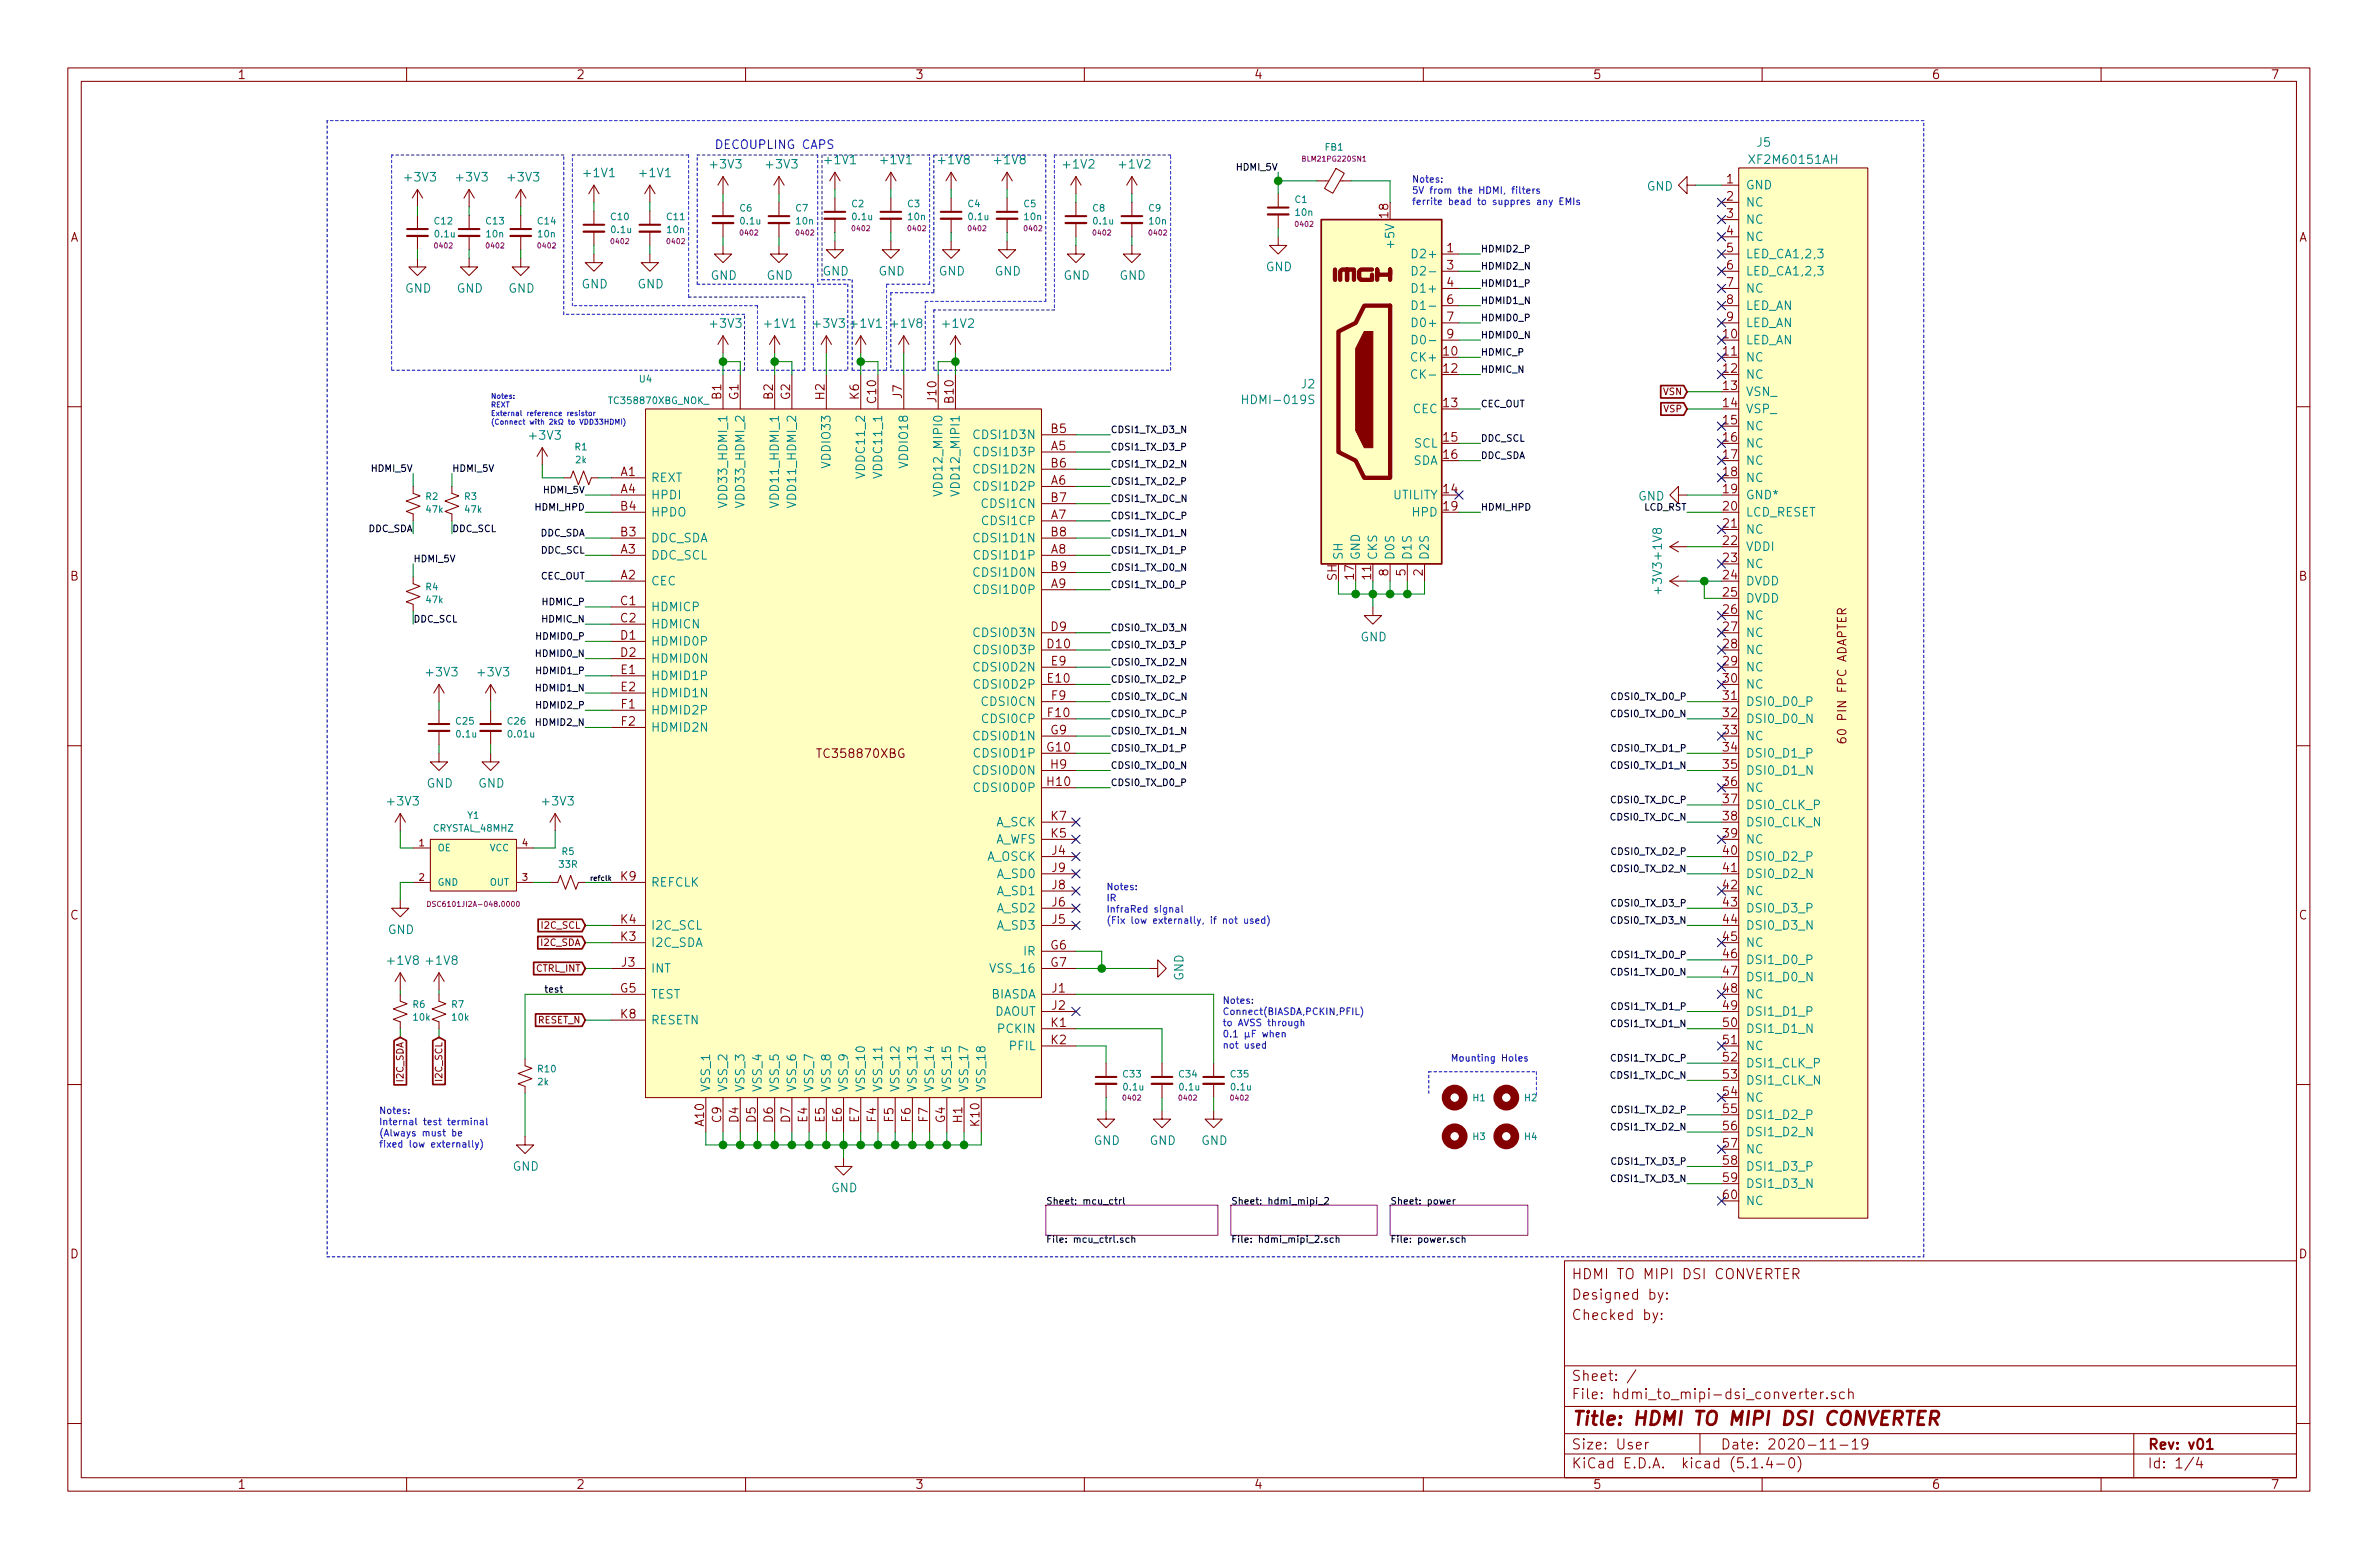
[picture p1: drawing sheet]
<svg xmlns="http://www.w3.org/2000/svg" width="351mm" height="230mm" viewBox="0 0 351 230" stroke-linecap="round" stroke-linejoin="round" font-family="sans-serif">
<defs><g id="words">
<text font-size="2.8" fill="#840000" x="231.8" y="210.3">Title: HDMI TO MIPI DSI CONVERTER</text>
<g font-size="2.1" fill="#840000">
<text x="231.8" y="191.8">Designed by:</text>
<text x="231.8" y="188.7">HDMI TO MIPI DSI CONVERTER</text>
<text x="231.8" y="194.8">Checked by:</text>
<text x="231.8" y="203.7">Sheet: /</text>
<text x="231.8" y="206.4">File: hdmi_to_mipi-dsi_converter.sch</text>
<text x="231.8" y="213.9">Size: User</text>
<text x="253.8" y="213.9">Date: 2020-11-19</text>
<text x="316.8" y="213.9">Rev: v01</text>
<text x="231.8" y="216.7">KiCad E.D.A. kicad (5.1.4-0)</text>
<text x="316.8" y="216.7">Id: 1/4</text>
</g>
<g font-size="1.8" fill="#840000">
<text x="35" y="11.6">1</text>
<text x="85" y="11.6">2</text>
<text x="135" y="11.6">3</text>
<text x="185" y="11.6">4</text>
<text x="235" y="11.6">5</text>
<text x="285" y="11.6">6</text>
<text x="335" y="11.6">7</text>
<text x="254.8" y="27.1">1</text>
<text x="254.8" y="29.6">2</text>
<text x="10.4" y="35.7">A</text>
<text x="204.9" y="32.1" transform="rotate(-90 204.9 32.1)">18</text>
<text x="254.8" y="32.1">3</text>
<text x="254.8" y="34.7">4</text>
<text x="339.2" y="35.7">A</text>
<text x="213.5" y="37.2">1</text>
<text x="213.5" y="39.8">3</text>
<text x="254.8" y="37.2">5</text>
<text x="254.8" y="39.8">6</text>
<text x="213.5" y="42.3">4</text>
<text x="213.5" y="44.8">6</text>
<text x="213.5" y="47.4">7</text>
<text x="254.8" y="42.3">7</text>
<text x="254.8" y="44.8">8</text>
<text x="254.8" y="47.4">9</text>
<text x="213" y="52.5">10</text>
<text x="213.5" y="49.9">9</text>
<text x="254.3" y="49.9">10</text>
<text x="254.3" y="52.5">11</text>
<text x="106.4" y="58.9" transform="rotate(-90 106.4 58.9)">B1</text>
<text x="109" y="59" transform="rotate(-90 109 59)">G1</text>
<text x="114" y="58.9" transform="rotate(-90 114 58.9)">B2</text>
<text x="116.6" y="59" transform="rotate(-90 116.6 59)">G2</text>
<text x="121.7" y="58.9" transform="rotate(-90 121.7 58.9)">H2</text>
<text x="126.7" y="58.9" transform="rotate(-90 126.7 58.9)">K6</text>
<text x="129.3" y="59.4" transform="rotate(-90 129.3 59.4)">C10</text>
<text x="133.1" y="58.8" transform="rotate(-90 133.1 58.8)">J7</text>
<text x="138.2" y="59.3" transform="rotate(-90 138.2 59.3)">J10</text>
<text x="140.7" y="59.4" transform="rotate(-90 140.7 59.4)">B10</text>
<text x="213" y="55">12</text>
<text x="254.3" y="55">12</text>
<text x="254.3" y="57.5">13</text>
<text x="155.1" y="63.9">B5</text>
<text x="213" y="60.1">13</text>
<text x="213" y="65.2">15</text>
<text x="254.3" y="60.1">14</text>
<text x="254.3" y="62.6">15</text>
<text x="254.3" y="65.2">16</text>
<text x="91.6" y="70.2">A1</text>
<text x="155.1" y="66.4">A5</text>
<text x="155.1" y="71.5">A6</text>
<text x="155.1" y="69">B6</text>
<text x="213" y="67.7">16</text>
<text x="254.3" y="67.7">17</text>
<text x="254.3" y="70.2">18</text>
<text x="91.6" y="72.8">A4</text>
<text x="91.6" y="75.3">B4</text>
<text x="155.1" y="76.6">A7</text>
<text x="155.1" y="74.1">B7</text>
<text x="213" y="72.8">14</text>
<text x="213" y="75.3">19</text>
<text x="254.3" y="72.8">19</text>
<text x="254.3" y="75.3">20</text>
<text x="254.3" y="77.9">21</text>
<text x="91.6" y="81.7">A3</text>
<text x="91.6" y="79.1">B3</text>
<text x="155.1" y="81.7">A8</text>
<text x="155.1" y="79.1">B8</text>
<text x="254.3" y="80.4">22</text>
<text x="254.3" y="82.9">23</text>
<text x="10.4" y="85.6">B</text>
<text x="91.6" y="85.5">A2</text>
<text x="91.6" y="89.3">C1</text>
<text x="155.1" y="86.8">A9</text>
<text x="155.1" y="84.2">B9</text>
<text x="197.2" y="85.7" transform="rotate(-90 197.2 85.7)">SH</text>
<text x="199.8" y="85.4" transform="rotate(-90 199.8 85.4)">17</text>
<text x="202.3" y="85.4" transform="rotate(-90 202.3 85.4)">11</text>
<text x="204.9" y="85" transform="rotate(-90 204.9 85)">8</text>
<text x="207.4" y="85" transform="rotate(-90 207.4 85)">5</text>
<text x="209.9" y="85" transform="rotate(-90 209.9 85)">2</text>
<text x="254.3" y="85.5">24</text>
<text x="254.3" y="88">25</text>
<text x="339.2" y="85.6">B</text>
<text x="91.6" y="91.8">C2</text>
<text x="91.6" y="94.4">D1</text>
<text x="154.6" y="95.6">D10</text>
<text x="155.1" y="93.1">D9</text>
<text x="254.3" y="90.6">26</text>
<text x="254.3" y="93.1">27</text>
<text x="254.3" y="95.6">28</text>
<text x="91.6" y="96.9">D2</text>
<text x="91.6" y="99.5">E1</text>
<text x="91.6" y="102">E2</text>
<text x="154.6" y="100.7">E10</text>
<text x="155.1" y="98.2">E9</text>
<text x="254.3" y="98.2">29</text>
<text x="254.3" y="100.7">30</text>
<text x="91.7" y="104.5">F1</text>
<text x="91.7" y="107.1">F2</text>
<text x="154.7" y="105.8">F10</text>
<text x="155.2" y="103.3">F9</text>
<text x="254.3" y="103.3">31</text>
<text x="254.3" y="105.8">32</text>
<text x="121" y="111.8">TC358870XBG</text>
<text x="154.5" y="110.9">G10</text>
<text x="155" y="108.3">G9</text>
<text x="155.1" y="113.4">H9</text>
<text x="254.3" y="108.3">33</text>
<text x="254.3" y="110.9">34</text>
<text x="254.3" y="113.4">35</text>
<text x="272.4" y="108.9" transform="rotate(-90 272.4 108.9)">60 PIN FPC ADAPTER</text>
<text x="154.6" y="116">H10</text>
<text x="254.3" y="116">36</text>
<text x="254.3" y="118.5">37</text>
<text x="155.1" y="123.6">K5</text>
<text x="155.1" y="121">K7</text>
<text x="254.3" y="121">38</text>
<text x="254.3" y="123.6">39</text>
<text x="91.6" y="129.9">K9</text>
<text x="155.2" y="126.1">J4</text>
<text x="155.2" y="131.2">J8</text>
<text x="155.2" y="128.7">J9</text>
<text x="254.3" y="126.1">40</text>
<text x="254.3" y="128.7">41</text>
<text x="254.3" y="131.2">42</text>
<text x="10.4" y="135.7">C</text>
<text x="91.6" y="136.3">K4</text>
<text x="155.2" y="136.3">J5</text>
<text x="155.2" y="133.7">J6</text>
<text x="254.3" y="133.7">43</text>
<text x="254.3" y="136.3">44</text>
<text x="339.2" y="135.7">C</text>
<text x="91.6" y="138.8">K3</text>
<text x="91.7" y="142.6">J3</text>
<text x="155" y="140.1">G6</text>
<text x="155" y="142.6">G7</text>
<text x="254.3" y="138.8">45</text>
<text x="254.3" y="141.4">46</text>
<text x="254.3" y="143.9">47</text>
<text x="91.5" y="146.4">G5</text>
<text x="155.2" y="146.4">J1</text>
<text x="155.2" y="149">J2</text>
<text x="254.3" y="146.4">48</text>
<text x="254.3" y="149">49</text>
<text x="91.6" y="150.3">K8</text>
<text x="155.1" y="151.5">K1</text>
<text x="155.1" y="154.1">K2</text>
<text x="254.3" y="151.5">50</text>
<text x="254.3" y="154.1">51</text>
<text x="254.3" y="156.6">52</text>
<text x="254.3" y="159.1">53</text>
<text x="254.3" y="161.7">54</text>
<text x="103.9" y="166.1" transform="rotate(-90 103.9 166.1)">A10</text>
<text x="106.4" y="165.6" transform="rotate(-90 106.4 165.6)">C9</text>
<text x="109" y="165.6" transform="rotate(-90 109 165.6)">D4</text>
<text x="111.5" y="165.6" transform="rotate(-90 111.5 165.6)">D5</text>
<text x="114" y="165.6" transform="rotate(-90 114 165.6)">D6</text>
<text x="116.6" y="165.6" transform="rotate(-90 116.6 165.6)">D7</text>
<text x="119.1" y="165.5" transform="rotate(-90 119.1 165.5)">E4</text>
<text x="121.7" y="165.5" transform="rotate(-90 121.7 165.5)">E5</text>
<text x="124.2" y="165.5" transform="rotate(-90 124.2 165.5)">E6</text>
<text x="126.7" y="165.5" transform="rotate(-90 126.7 165.5)">E7</text>
<text x="129.3" y="165.5" transform="rotate(-90 129.3 165.5)">F4</text>
<text x="131.8" y="165.5" transform="rotate(-90 131.8 165.5)">F5</text>
<text x="134.4" y="165.5" transform="rotate(-90 134.4 165.5)">F6</text>
<text x="136.9" y="165.5" transform="rotate(-90 136.9 165.5)">F7</text>
<text x="139.4" y="165.6" transform="rotate(-90 139.4 165.6)">G4</text>
<text x="142" y="165.6" transform="rotate(-90 142 165.6)">H1</text>
<text x="144.5" y="166.1" transform="rotate(-90 144.5 166.1)">K10</text>
<text x="254.3" y="164.2">55</text>
<text x="254.3" y="166.8">56</text>
<text x="254.3" y="169.3">57</text>
<text x="254.3" y="171.8">58</text>
<text x="254.3" y="174.4">59</text>
<text x="254.3" y="176.9">60</text>
<text x="10.4" y="185.6">D</text>
<text x="339.2" y="185.6">D</text>
<text x="35" y="219.6">1</text>
<text x="85" y="219.6">2</text>
<text x="135" y="219.6">3</text>
<text x="185" y="219.6">4</text>
<text x="235" y="219.6">5</text>
<text x="285" y="219.6">6</text>
<text x="335" y="219.6">7</text>
</g>
<text font-size="1.8" fill="#0000c2" x="105.4" y="22">DECOUPLING CAPS</text>
<g font-size="1.8" fill="#008484">
<text x="259.3" y="21.7">J5</text>
<text x="59.9" y="26.8">+3V3</text>
<text x="67.5" y="26.8">+3V3</text>
<text x="75.1" y="26.8">+3V3</text>
<text x="86.3" y="26.2">+1V1</text>
<text x="94.6" y="26.2">+1V1</text>
<text x="105" y="24.9">+3V3</text>
<text x="113.2" y="24.9">+3V3</text>
<text x="121.9" y="24.2">+1V1</text>
<text x="130.1" y="24.2">+1V1</text>
<text x="138.6" y="24.2">+1V8</text>
<text x="146.9" y="24.2">+1V8</text>
<text x="157" y="24.9">+1V2</text>
<text x="165.3" y="24.9">+1V2</text>
<text x="243" y="28.1">GND</text>
<text x="257.6" y="28">GND</text>
<text x="258.5" y="24.2">XF2M60151AH</text>
<text x="257.6" y="30.5">NC</text>
<text x="257.6" y="33">NC</text>
<text x="257.6" y="35.6">NC</text>
<text x="104.9" y="41.3">GND</text>
<text x="113.1" y="41.3">GND</text>
<text x="121.4" y="40.7">GND</text>
<text x="129.6" y="40.7">GND</text>
<text x="138.5" y="40.7">GND</text>
<text x="146.8" y="40.7">GND</text>
<text x="156.9" y="41.3">GND</text>
<text x="165.2" y="41.3">GND</text>
<text x="186.8" y="40">GND</text>
<text x="205.7" y="36.1" transform="rotate(-90 205.7 36.1)">+5V</text>
<text x="208.9" y="38.1">D2+</text>
<text x="209.4" y="40.7">D2-</text>
<text x="257.6" y="38.1">LED_CA1,2,3</text>
<text x="257.6" y="40.7">LED_CA1,2,3</text>
<text x="59.8" y="43.2">GND</text>
<text x="67.4" y="43.2">GND</text>
<text x="75" y="43.2">GND</text>
<text x="85.8" y="42.6">GND</text>
<text x="94.1" y="42.6">GND</text>
<text x="208.9" y="43.2">D1+</text>
<text x="209.4" y="45.7">D1-</text>
<text x="257.6" y="43.2">NC</text>
<text x="257.6" y="45.7">LED_AN</text>
<text x="105" y="48.4">+3V3</text>
<text x="113" y="48.4">+1V1</text>
<text x="120.2" y="48.4">+3V3</text>
<text x="125.7" y="48.4">+1V1</text>
<text x="131.6" y="48.4">+1V8</text>
<text x="139.3" y="48.4">+1V2</text>
<text x="208.6" y="53.4">CK+</text>
<text x="208.9" y="48.3">D0+</text>
<text x="209.4" y="50.8">D0-</text>
<text x="257.6" y="50.8">LED_AN</text>
<text x="257.6" y="53.4">NC</text>
<text x="257.6" y="48.3">LED_AN</text>
<text x="183.9" y="59.6">HDMI-019S</text>
<text x="192" y="57.3">J2</text>
<text x="209.1" y="55.9">CK-</text>
<text x="257.6" y="55.9">NC</text>
<text x="257.6" y="58.4">VSN_</text>
<text x="78.3" y="64.9">+3V3</text>
<text x="144.2" y="64.8">CDSI1D3N</text>
<text x="208.5" y="61">CEC</text>
<text x="257.6" y="61">VSP_</text>
<text x="257.6" y="63.5">NC</text>
<text x="96" y="71.1">REXT</text>
<text x="122.6" y="68.7" transform="rotate(-90 122.6 68.7)">VDDIO33</text>
<text x="127.6" y="70" transform="rotate(-90 127.6 70)">VDDC11_2</text>
<text x="130.2" y="70" transform="rotate(-90 130.2 70)">VDDC11_1</text>
<text x="134" y="68.7" transform="rotate(-90 134 68.7)">VDDIO18</text>
<text x="144.2" y="69.9">CDSI1D2N</text>
<text x="144.2" y="67.3">CDSI1D3P</text>
<text x="208.5" y="68.6">SDA</text>
<text x="208.7" y="66.1">SCL</text>
<text x="257.6" y="66.1">NC</text>
<text x="257.6" y="68.6">NC</text>
<text x="257.6" y="71.1">NC</text>
<text x="96" y="73.7">HPDI</text>
<text x="96" y="76.2">HPDO</text>
<text x="107.3" y="74.3" transform="rotate(-90 107.3 74.3)">VDD33_HDMI_1</text>
<text x="109.9" y="74.3" transform="rotate(-90 109.9 74.3)">VDD33_HDMI_2</text>
<text x="114.9" y="74.3" transform="rotate(-90 114.9 74.3)">VDD11_HDMI_1</text>
<text x="117.5" y="74.3" transform="rotate(-90 117.5 74.3)">VDD11_HDMI_2</text>
<text x="139.1" y="72.4" transform="rotate(-90 139.1 72.4)">VDD12_MIPI0</text>
<text x="141.6" y="72.4" transform="rotate(-90 141.6 72.4)">VDD12_MIPI1</text>
<text x="144.2" y="72.4">CDSI1D2P</text>
<text x="145.1" y="74.9">CDSI1CN</text>
<text x="145.2" y="77.5">CDSI1CP</text>
<text x="205.5" y="73.7">UTILITY</text>
<text x="208.5" y="76.2">HPD</text>
<text x="241.7" y="73.9">GND</text>
<text x="257.6" y="73.7">GND*</text>
<text x="257.6" y="76.2">LCD_RESET</text>
<text x="96" y="82.6">DDC_SCL</text>
<text x="96" y="80">DDC_SDA</text>
<text x="144.2" y="80">CDSI1D1N</text>
<text x="144.2" y="82.6">CDSI1D1P</text>
<text x="198.1" y="82.7" transform="rotate(-90 198.1 82.7)">SH</text>
<text x="200.7" y="82.7" transform="rotate(-90 200.7 82.7)">GND</text>
<text x="203.2" y="82.7" transform="rotate(-90 203.2 82.7)">CKS</text>
<text x="205.7" y="82.7" transform="rotate(-90 205.7 82.7)">D0S</text>
<text x="208.3" y="82.7" transform="rotate(-90 208.3 82.7)">D1S</text>
<text x="210.8" y="82.7" transform="rotate(-90 210.8 82.7)">D2S</text>
<text x="257.6" y="78.8">NC</text>
<text x="257.6" y="81.3">VDDI</text>
<text x="257.6" y="83.8">NC</text>
<text x="96" y="86.4">CEC</text>
<text x="144.2" y="85.1">CDSI1D0N</text>
<text x="144.2" y="87.6">CDSI1D0P</text>
<text x="245.2" y="87.4" transform="rotate(-90 245.2 87.4)">+3V3 +1V8</text>
<text x="257.6" y="86.4">DVDD</text>
<text x="257.6" y="88.9">DVDD</text>
<text x="96" y="90.2">HDMICP</text>
<text x="96" y="92.7">HDMICN</text>
<text x="96" y="95.3">HDMID0P</text>
<text x="144.2" y="94">CDSI0D3N</text>
<text x="200.7" y="94.6">GND</text>
<text x="257.6" y="91.5">NC</text>
<text x="257.6" y="94">NC</text>
<text x="63.1" y="99.8">+3V3</text>
<text x="70.7" y="99.8">+3V3</text>
<text x="96" y="97.8">HDMID0N</text>
<text x="96" y="100.3">HDMID1P</text>
<text x="144.2" y="99.1">CDSI0D2N</text>
<text x="144.2" y="96.5">CDSI0D3P</text>
<text x="144.2" y="101.6">CDSI0D2P</text>
<text x="257.6" y="96.5">NC</text>
<text x="257.6" y="99.1">NC</text>
<text x="257.6" y="101.6">NC</text>
<text x="96" y="102.9">HDMID1N</text>
<text x="96" y="105.4">HDMID2P</text>
<text x="96" y="108">HDMID2N</text>
<text x="145.1" y="104.2">CDSI0CN</text>
<text x="145.2" y="106.7">CDSI0CP</text>
<text x="257.6" y="104.2">DSI0_D0_P</text>
<text x="257.6" y="106.7">DSI0_D0_N</text>
<text x="144.2" y="109.2">CDSI0D1N</text>
<text x="144.2" y="111.8">CDSI0D1P</text>
<text x="257.6" y="109.2">NC</text>
<text x="257.6" y="111.8">DSI0_D1_P</text>
<text x="57.4" y="118.9">+3V3</text>
<text x="62.9" y="116.2">GND</text>
<text x="70.6" y="116.2">GND</text>
<text x="80.2" y="118.9">+3V3</text>
<text x="144.2" y="114.3">CDSI0D0N</text>
<text x="144.2" y="116.9">CDSI0D0P</text>
<text x="257.6" y="114.3">DSI0_D1_N</text>
<text x="257.6" y="116.9">NC</text>
<text x="257.6" y="119.4">DSI0_CLK_P</text>
<text x="146.7" y="124.5">A_WFS</text>
<text x="146.9" y="121.9">A_SCK</text>
<text x="257.6" y="121.9">DSI0_CLK_N</text>
<text x="257.6" y="124.5">NC</text>
<text x="96" y="130.8">REFCLK</text>
<text x="145.5" y="127">A_OSCK</text>
<text x="147.2" y="129.6">A_SD0</text>
<text x="257.6" y="127">DSI0_D2_P</text>
<text x="257.6" y="129.6">DSI0_D2_N</text>
<text x="57.2" y="137.8">GND</text>
<text x="96" y="137.2">I2C_SCL</text>
<text x="147.2" y="137.2">A_SD3</text>
<text x="147.2" y="134.6">A_SD2</text>
<text x="147.2" y="132.1">A_SD1</text>
<text x="257.6" y="132.1">NC</text>
<text x="257.6" y="134.6">DSI0_D3_P</text>
<text x="257.6" y="137.2">DSI0_D3_N</text>
<text x="57.4" y="142.4">+1V8</text>
<text x="63.1" y="142.4">+1V8</text>
<text x="96" y="143.5">INT</text>
<text x="96" y="139.7">I2C_SDA</text>
<text x="146.4" y="143.5">VSS_16</text>
<text x="151.1" y="141">IR</text>
<text x="257.6" y="139.7">NC</text>
<text x="257.6" y="142.3">DSI1_D0_P</text>
<text x="96" y="147.3">TEST</text>
<text x="146.1" y="147.3">BIASDA</text>
<text x="146.6" y="149.9">DAOUT</text>
<text x="174.6" y="144.7" transform="rotate(-90 174.6 144.7)">GND</text>
<text x="257.6" y="144.8">DSI1_D0_N</text>
<text x="257.6" y="147.3">NC</text>
<text x="257.6" y="149.9">DSI1_D1_P</text>
<text x="96" y="151.1">RESETN</text>
<text x="147.4" y="152.4">PCKIN</text>
<text x="149.1" y="155">PFIL</text>
<text x="257.6" y="152.4">DSI1_D1_N</text>
<text x="257.6" y="155">NC</text>
<text x="104.8" y="161.2" transform="rotate(-90 104.8 161.2)">VSS_1</text>
<text x="107.3" y="161.2" transform="rotate(-90 107.3 161.2)">VSS_2</text>
<text x="109.9" y="161.2" transform="rotate(-90 109.9 161.2)">VSS_3</text>
<text x="112.4" y="161.2" transform="rotate(-90 112.4 161.2)">VSS_4</text>
<text x="114.9" y="161.2" transform="rotate(-90 114.9 161.2)">VSS_5</text>
<text x="117.5" y="161.2" transform="rotate(-90 117.5 161.2)">VSS_6</text>
<text x="120" y="161.2" transform="rotate(-90 120 161.2)">VSS_7</text>
<text x="122.6" y="161.2" transform="rotate(-90 122.6 161.2)">VSS_8</text>
<text x="125.1" y="161.2" transform="rotate(-90 125.1 161.2)">VSS_9</text>
<text x="127.6" y="161.2" transform="rotate(-90 127.6 161.2)">VSS_10</text>
<text x="130.2" y="161.2" transform="rotate(-90 130.2 161.2)">VSS_11</text>
<text x="132.7" y="161.2" transform="rotate(-90 132.7 161.2)">VSS_12</text>
<text x="135.3" y="161.2" transform="rotate(-90 135.3 161.2)">VSS_13</text>
<text x="137.8" y="161.2" transform="rotate(-90 137.8 161.2)">VSS_14</text>
<text x="140.3" y="161.2" transform="rotate(-90 140.3 161.2)">VSS_15</text>
<text x="142.9" y="161.2" transform="rotate(-90 142.9 161.2)">VSS_17</text>
<text x="145.4" y="161.2" transform="rotate(-90 145.4 161.2)">VSS_18</text>
<text x="257.6" y="157.5">DSI1_CLK_P</text>
<text x="257.6" y="160">DSI1_CLK_N</text>
<text x="257.6" y="162.6">NC</text>
<text x="257.6" y="165.1">DSI1_D2_P</text>
<text x="257.6" y="167.7">DSI1_D2_N</text>
<text x="75.6" y="172.7">GND</text>
<text x="161.4" y="168.9">GND</text>
<text x="169.6" y="168.9">GND</text>
<text x="177.2" y="168.9">GND</text>
<text x="257.6" y="170.2">NC</text>
<text x="257.6" y="172.7">DSI1_D3_P</text>
<text x="122.6" y="175.9">GND</text>
<text x="257.6" y="175.3">DSI1_D3_N</text>
<text x="257.6" y="177.8">NC</text>
</g>
<g font-size="1.4" fill="#008484">
<text x="195.6" y="22.2">FB1</text>
<text x="191.1" y="29.9">C1</text>
<text x="64.2" y="33.1">C12</text>
<text x="64.3" y="35">0.1u</text>
<text x="71.8" y="33.1">C13</text>
<text x="71.8" y="35">10n</text>
<text x="79.4" y="33.1">C14</text>
<text x="79.5" y="35">10n</text>
<text x="90.2" y="32.5">C10</text>
<text x="90.3" y="34.4">0.1u</text>
<text x="98.5" y="32.5">C11</text>
<text x="98.5" y="34.4">10n</text>
<text x="109.2" y="31.2">C6</text>
<text x="109.3" y="33.1">0.1u</text>
<text x="117.4" y="31.2">C7</text>
<text x="117.6" y="33.1">10n</text>
<text x="125.7" y="30.6">C2</text>
<text x="125.9" y="32.5">0.1u</text>
<text x="134" y="30.6">C3</text>
<text x="134.1" y="32.5">10n</text>
<text x="142.8" y="30.6">C4</text>
<text x="143" y="32.5">0.1u</text>
<text x="151.1" y="30.6">C5</text>
<text x="151.2" y="32.5">10n</text>
<text x="161.3" y="31.2">C8</text>
<text x="161.4" y="33.1">0.1u</text>
<text x="169.5" y="31.2">C9</text>
<text x="169.6" y="33.1">10n</text>
<text x="191.2" y="31.8">10n</text>
<text x="90.1" y="59.6">TC358870XBG_NOK_</text>
<text x="94.4" y="56.4">U4</text>
<text x="84.9" y="66.4">R1</text>
<text x="85" y="68.3">2k</text>
<text x="62.9" y="73.8">R2</text>
<text x="63" y="75.7">47k</text>
<text x="68.6" y="73.8">R3</text>
<text x="68.7" y="75.7">47k</text>
<text x="62.9" y="87.1">R4</text>
<text x="63" y="89">47k</text>
<text x="67.3" y="106.9">C25</text>
<text x="75" y="106.9">C26</text>
<text x="67.4" y="108.8">0.1u</text>
<text x="75.1" y="108.8">0.01u</text>
<text x="64" y="122.7">CRYSTAL_48MHZ</text>
<text x="64.5" y="125.6">OE</text>
<text x="69" y="120.8">Y1</text>
<text x="72.3" y="125.6">VCC</text>
<text x="64.5" y="130.7">GND</text>
<text x="72.3" y="130.7">OUT</text>
<text x="82.5" y="128">33R</text>
<text x="83" y="126.1">R5</text>
<text x="61" y="148.7">R6</text>
<text x="66.7" y="148.7">R7</text>
<text x="61.1" y="150.6">10k</text>
<text x="66.8" y="150.6">10k</text>
<text x="79.4" y="160.1">2k</text>
<text x="79.4" y="158.2">R10</text>
<text x="165.8" y="159">C33</text>
<text x="165.9" y="160.9">0.1u</text>
<text x="174" y="159">C34</text>
<text x="174.1" y="160.9">0.1u</text>
<text x="181.6" y="159">C35</text>
<text x="181.7" y="160.9">0.1u</text>
<text x="217.4" y="162.5">H1</text>
<text x="225" y="162.5">H2</text>
<text x="217.4" y="168.2">H3</text>
<text x="225" y="168.2">H4</text>
</g>
<g font-size="1.4">
<text x="182.6" y="25.2">HDMI_5V</text>
<text x="218.4" y="39.8">HDMID2_N</text>
<text x="218.4" y="37.2">HDMID2_P</text>
<text x="218.4" y="44.8">HDMID1_N</text>
<text x="218.4" y="42.3">HDMID1_P</text>
<text x="218.4" y="47.4">HDMID0_P</text>
<text x="218.4" y="49.9">HDMID0_N</text>
<text x="218.4" y="52.5">HDMIC_P</text>
<text x="218.4" y="55">HDMIC_N</text>
<text x="163.8" y="63.9">CDSI1_TX_D3_N</text>
<text x="218.4" y="65.2">DDC_SCL</text>
<text x="218.4" y="60.1">CEC_OUT</text>
<text x="55" y="69.6">HDMI_5V</text>
<text x="66.7" y="69.6">HDMI_5V</text>
<text x="163.8" y="71.5">CDSI1_TX_D2_P</text>
<text x="163.8" y="69">CDSI1_TX_D2_N</text>
<text x="163.8" y="66.4">CDSI1_TX_D3_P</text>
<text x="218.4" y="67.7">DDC_SDA</text>
<text x="79.1" y="75.3">HDMI_HPD</text>
<text x="80.4" y="72.8">HDMI_5V</text>
<text x="163.8" y="76.6">CDSI1_TX_DC_P</text>
<text x="163.8" y="74.1">CDSI1_TX_DC_N</text>
<text x="218.4" y="75.3">HDMI_HPD</text>
<text x="242.6" y="75.3">LCD_RST</text>
<text x="54.3" y="78.5">DDC_SDA</text>
<text x="61" y="82.9">HDMI_5V</text>
<text x="66.7" y="78.5">DDC_SCL</text>
<text x="79.7" y="79.1">DDC_SDA</text>
<text x="79.9" y="81.7">DDC_SCL</text>
<text x="163.8" y="81.7">CDSI1_TX_D1_P</text>
<text x="163.8" y="79.1">CDSI1_TX_D1_N</text>
<text x="79.8" y="85.5">CEC_OUT</text>
<text x="80.2" y="89.3">HDMIC_P</text>
<text x="163.8" y="86.8">CDSI1_TX_D0_P</text>
<text x="163.8" y="84.2">CDSI1_TX_D0_N</text>
<text x="61" y="91.8">DDC_SCL</text>
<text x="79.4" y="94.4">HDMID0_P</text>
<text x="80.1" y="91.8">HDMIC_N</text>
<text x="163.8" y="95.6">CDSI0_TX_D3_P</text>
<text x="163.8" y="93.1">CDSI0_TX_D3_N</text>
<text x="79.3" y="96.9">HDMID0_N</text>
<text x="79.3" y="102">HDMID1_N</text>
<text x="79.4" y="99.5">HDMID1_P</text>
<text x="163.8" y="100.7">CDSI0_TX_D2_P</text>
<text x="163.8" y="98.2">CDSI0_TX_D2_N</text>
<text x="79.3" y="107.1">HDMID2_N</text>
<text x="79.4" y="104.5">HDMID2_P</text>
<text x="163.8" y="105.8">CDSI0_TX_DC_P</text>
<text x="163.8" y="103.3">CDSI0_TX_DC_N</text>
<text x="238" y="105.8">CDSI0_TX_D0_N</text>
<text x="238.1" y="103.3">CDSI0_TX_D0_P</text>
<text x="163.8" y="108.3">CDSI0_TX_D1_N</text>
<text x="163.8" y="113.4">CDSI0_TX_D0_N</text>
<text x="163.8" y="110.9">CDSI0_TX_D1_P</text>
<text x="238" y="113.4">CDSI0_TX_D1_N</text>
<text x="238.1" y="110.9">CDSI0_TX_D1_P</text>
<text x="163.8" y="116">CDSI0_TX_D0_P</text>
<text x="237.9" y="118.5">CDSI0_TX_DC_P</text>
<text x="237.8" y="121">CDSI0_TX_DC_N</text>
<text x="238" y="128.7">CDSI0_TX_D2_N</text>
<text x="238.1" y="126.1">CDSI0_TX_D2_P</text>
<text x="238" y="136.3">CDSI0_TX_D3_N</text>
<text x="238.1" y="133.7">CDSI0_TX_D3_P</text>
<text x="238" y="143.9">CDSI1_TX_D0_N</text>
<text x="238.1" y="141.4">CDSI1_TX_D0_P</text>
<text x="80.7" y="146.4">test</text>
<text x="238.1" y="149">CDSI1_TX_D1_P</text>
<text x="238" y="151.5">CDSI1_TX_D1_N</text>
<text x="237.8" y="159.1">CDSI1_TX_DC_N</text>
<text x="237.9" y="156.6">CDSI1_TX_DC_P</text>
<text x="238" y="166.8">CDSI1_TX_D2_N</text>
<text x="238.1" y="164.2">CDSI1_TX_D2_P</text>
<text x="238.1" y="171.8">CDSI1_TX_D3_P</text>
<text x="154.3" y="177.7">Sheet: mcu_ctrl</text>
<text x="181.6" y="177.7">Sheet: hdmi_mipi_2</text>
<text x="205.1" y="177.7">Sheet: power</text>
<text x="238" y="174.4">CDSI1_TX_D3_N</text>
<text x="154.3" y="183.4">File: mcu_ctrl.sch</text>
<text x="181.6" y="183.4">File: hdmi_mipi_2.sch</text>
<text x="205.1" y="183.4">File: power.sch</text>
</g>
<g font-size="1.4" fill="#0000c2">
<text x="208.3" y="26.9">Notes:</text>
<text x="208.3" y="28.6">5V from the HDMI, filters</text>
<text x="208.3" y="30.2">ferrite bead to suppres any EMIs</text>
<text x="163.2" y="131.3">Notes:</text>
<text x="163.2" y="133">IR</text>
<text x="163.2" y="134.6">InfraRed signal</text>
<text x="163.2" y="136.3">(Fix low externally, if not used)</text>
<text x="180.3" y="148.1">Notes:</text>
<text x="180.3" y="149.7">Connect(BIASDA,PCKIN,PFIL)</text>
<text x="180.3" y="151.4">to AVSS through</text>
<text x="180.3" y="153">0.1 F when</text>
<text x="180.3" y="154.7">not used</text>
<text x="214" y="156.6">Mounting Holes</text>
<text x="55.9" y="164.4">Notes:</text>
<text x="55.9" y="166">Internal test terminal</text>
<text x="55.9" y="167.7">(Always must be</text>
<text x="55.9" y="169.3">fixed low externally)</text>
</g>
<g font-size="1.4" fill="#840000">
<text x="245.4" y="58.3">VSN</text>
<text x="245.5" y="60.8">VSP</text>
<text x="61.8" y="124.9">1</text>
<text x="77.1" y="124.9">4</text>
<text x="61.8" y="129.9">2</text>
<text x="77.1" y="129.9">3</text>
<text x="80.1" y="137">I2C_SCL</text>
<text x="79" y="143.4">CTRL_INT</text>
<text x="79.9" y="139.6">I2C_SDA</text>
<text x="79.3" y="151">RESET_N</text>
<text x="59.5" y="159.5" transform="rotate(-90 59.5 159.5)">I2C_SDA</text>
<text x="65.3" y="159.3" transform="rotate(-90 65.3 159.3)">I2C_SCL</text>
</g>
<g font-size="1.1" fill="#840084">
<text x="192.4" y="23.8">BLM21PG220SN1</text>
<text x="109.3" y="34.7">0402</text>
<text x="117.6" y="34.7">0402</text>
<text x="125.9" y="34.1">0402</text>
<text x="134.1" y="34.1">0402</text>
<text x="143" y="34.1">0402</text>
<text x="151.3" y="34.1">0402</text>
<text x="161.4" y="34.7">0402</text>
<text x="169.7" y="34.7">0402</text>
<text x="191.3" y="33.5">0402</text>
<text x="64.3" y="36.6">0402</text>
<text x="71.9" y="36.6">0402</text>
<text x="79.5" y="36.6">0402</text>
<text x="90.3" y="36">0402</text>
<text x="98.6" y="36">0402</text>
<text x="64" y="133.8">DSC6101JI2A-048.0000</text>
<text x="165.8" y="162.4">0402</text>
<text x="174.1" y="162.4">0402</text>
<text x="181.7" y="162.4">0402</text>
</g>
<g font-size="1.1" fill="#0000c2">
<text x="72.4" y="58.8">Notes:</text>
<text x="72.4" y="60.1">REXT</text>
<text x="72.4" y="61.4">External reference resistor</text>
<text x="72.4" y="62.7">(Connect with 2k to VDD33HDMI)</text>
</g>
<text font-size="1.1" x="87" y="130">refclk</text>
</g></defs>
<g fill="none" stroke="#840000" stroke-width=".15">
<path d="M10 10h330.8v210h-330.8zM12 12h326.8v206h-326.8zM60 10v2M110 10v2M160 10v2M210 10v2M260 10v2M310 10v2M61.6 38.1v1.3h1.3l-1.3 1.3-1.3-1.3h1.3M61.6 28v2.5M61.6 31.8v2M61.6 34.8v2"/>
<path d="M61.6 28l-.8 1.2M61.6 28l.8 1.2M69.2 38.1v1.3h1.3l-1.3 1.3-1.3-1.3h1.3M69.2 28l-.7 1.2M69.2 28v2.5M69.2 31.8v2M69.2 34.8v2M69.2 28l.8 1.2M76.8 38.1v1.3h1.3l-1.3 1.3-1.2-1.3h1.2M76.8 28l-.7 1.2M76.8 28v2.5M76.8 31.8v2"/>
<path d="M76.8 34.8v2M76.8 28l.8 1.2M87.6 37.5v1.2h1.3l-1.3 1.3-1.2-1.3h1.2M87.6 27.3v2.6M87.6 31.1v2.1M87.6 34.2v2M87.6 27.3l-.7 1.3M87.6 27.3l.8 1.3M95.9 37.5v1.2h1.3l-1.3 1.3-1.3-1.3h1.3M95.9 27.3l-.8 1.3M95.9 27.3v2.6M95.9 31.1v2.1"/>
<path d="M95.9 34.2v2M95.9 27.3l.7 1.3M106.7 36.2v1.3h1.2l-1.2 1.2-1.3-1.2h1.3M106.7 26v2.6M106.7 29.9v2M106.7 32.9v2M106.7 26l-.8 1.3M106.7 26l.7 1.3M114.9 36.2v1.3h1.3l-1.3 1.2-1.2-1.2h1.2M114.9 26l-.7 1.3M114.9 26v2.6M114.9 29.9v2"/>
<path d="M114.9 32.9v2M114.9 26l.8 1.3M123.2 35.6v1.2h1.3l-1.3 1.3-1.3-1.3h1.3M123.2 25.4l-.8 1.3M123.2 25.4v2.6M123.2 29.2v2.1M123.2 32.3v2M123.2 25.4l.8 1.3M131.4 35.6v1.2h1.3l-1.3 1.3-1.2-1.3h1.2M131.4 25.4l-.7 1.3M131.4 25.4v2.6M131.4 29.2v2.1"/>
<path d="M131.4 32.3v2M131.4 25.4l.8 1.3M140.3 35.6v1.2h1.3l-1.3 1.3-1.2-1.3h1.2M140.3 25.4l-.7 1.3M140.3 25.4v2.6M140.3 29.2v2.1M140.3 32.3v2M140.3 25.4l.8 1.3M148.6 35.6v1.2h1.3l-1.3 1.3-1.3-1.3h1.3M148.6 25.4l-.8 1.3M148.6 25.4v2.6M148.6 29.2v2.1"/>
<path d="M148.6 32.3v2M148.6 25.4l.8 1.3M158.7 36.2v1.3h1.3l-1.3 1.2-1.2-1.2h1.2M158.7 26l-.7 1.3M158.7 26v2.6M158.7 29.9v2M158.7 32.9v2M158.7 26l.8 1.3M167 36.2v1.3h1.3l-1.3 1.2-1.3-1.2h1.3M167 26l-.8 1.3M167 26v2.6M167 29.9v2"/>
<path d="M167 32.9v2M167 26l.8 1.3M188.6 34.9v1.3h1.3l-1.3 1.3-1.3-1.3h1.3M188.6 28.6v2M188.6 31.6v2.1M194.3 26.7h1.8M197.1 24.9l1.2 .7-1.7 2.9-1.2-.7zM197.7 26.7h1.7M212.7 37.5h2.6M248.9 27.3v-1.3l-1.3 1.3 1.3 1.3v-1.3h1.3M254 27.3h2.5M254 29.9h2.5"/>
<path d="M254 32.4h2.5M254 34.9h2.5M254 37.5h2.5M256.5 24.8h19.1v154.9h-19.1zM106.7 49.5v2.6M106.7 55.3v5M106.7 49.5l-.8 1.3M106.7 49.5l.7 1.3M109.2 55.3v5M114.3 49.5v2.6M114.3 55.3v5M114.3 49.5l-.8 1.3"/>
<path d="M114.3 49.5l.8 1.3M116.8 55.3v5M121.9 49.5v2.6M121.9 55.3v5M121.9 49.5l-.7 1.3M121.9 49.5l.8 1.3M127 49.5v2.6M127 55.3v5M127 49.5l-.8 1.3M127 49.5l.8 1.3M129.5 55.3v5M133.3 49.5v2.6"/>
<path d="M133.3 55.3v5M133.3 49.5l-.7 1.3M133.3 49.5l.8 1.3M138.4 55.3v5M141 49.5v2.6M141 55.3v5M141 49.5l-.8 1.3M141 49.5l.7 1.3M212.7 40h2.6M212.7 42.6h2.6M212.7 45.1h2.6M212.7 47.6h2.6"/>
<path d="M212.7 50.2h2.6M254 40h2.5M254 42.6h2.5M254 45.1h2.5M254 47.6h2.5M10 60h2M61 71.8v1l1 .4-2.1 .7 2.1 .8-2.1 .8 1.1 .3v1M66.7 71.8v1l1 .4-2 .7 2 .8-2 .8 1 .3v1M80 66.1l-.8 1.2M80 66.1v2.5M80 66.1l.8 1.2M83.2 70.5h1l.4-1 .7 2 .8-2 .8 2 .3-1h1.1"/>
<path d="M90.2 70.5h5M90.2 73h5M90.2 79.4h5M90.2 75.6h5M95.2 60.3h58.5v101.6h-58.5zM153.7 66.7h5M153.7 71.8h5M153.7 76.8h5M153.7 79.4h5M153.7 64.1h5M153.7 69.2h5M153.7 74.3h5"/>
<path d="M247.6 73v-1.2l-1.2 1.2 1.2 1.3v-1.3h1.3M247.6 79.9l-1.2 .8M338.8 60h2M61 85.1v1l1 .4-2.1 .8 2.1 .7-2.1 .8 1.1 .4v1M90.2 85.7h5M90.2 81.9h5M90.2 89.5h5M90.2 92.1h5M90.2 94.6h5M90.2 97.2h5M90.2 99.7h5M153.7 81.9h5"/>
<path d="M153.7 87h5M153.7 84.5h5M153.7 95.9h5M153.7 93.4h5M153.7 98.4h5M202.6 89.5v1.3h1.2l-1.2 1.3-1.3-1.3h1.3M205.1 83.2v2.5M207.6 83.2v2.5M210.2 83.2v2.5M246.4 85.7l1.2 .8M246.4 85.7h2.5M246.4 80.7l1.2 .7"/>
<path d="M246.4 80.7h2.5M247.6 85l-1.2 .7M271.8 90.5l-.1-.6a.34 .34 0 0 0-.3-.1 .34 .34 0 0 0-.3 .3v.4h1.3M272.4 89.8l-.6 .4M10 110h2M64.8 111.1v1.3h1.2l-1.2 1.3-1.3-1.3h1.3M64.8 101v2.5M64.8 104.8v2M64.8 107.8v2.1M64.8 101l-.8 1.2M64.8 101l.7 1.2M72.4 111.1v1.3h1.3l-1.3 1.3-1.3-1.3h1.3"/>
<path d="M72.4 101v2.5M72.4 104.8v2M72.4 107.8v2.1M72.4 101l-.8 1.2M72.4 101l.8 1.2M90.2 102.2h5M90.2 104.8h5M90.2 107.3h5M153.7 101h5M153.7 106.1h5M153.7 103.5h5M153.7 111.1h5"/>
<path d="M153.7 108.6h5M153.7 116.2h5M153.7 113.7h5M271.1 109a.54 .54 0 0 0 .6 .6h.4l.2-.1 .1-.4-.3-.2h-.3l-.2 .2v.2l.2 .3M338.8 110h2M59.1 132.7v1.3h1.2l-1.2 1.3-1.3-1.3h1.3M59.1 120v2.6M59.1 120l-.8 1.3M59.1 120l.7 1.3M61 125.1h2.5M61 130.2h2.5M63.5 123.8h12.7v7.7h-12.7z"/>
<path d="M76.2 125.1h2.5M76.2 130.2h2.5M81.3 130.2h1l.4-1 .7 2 .8-2 .8 2 .3-1h1.1M81.9 120l-.7 1.3M81.9 120v2.6M81.9 120l.8 1.3M90.2 130.2h5M90.2 136.5h5M90.2 139.1h5M153.7 126.4h5M153.7 136.5h5M153.7 134h5"/>
<path d="M153.7 131.5h5M153.7 128.9h5M153.7 123.8h5M153.7 121.3h5M59.1 146.7v1l1 .4-2.1 .8 2.1 .7-2.1 .8 1.1 .4v1M59.1 143.5l-.8 1.3M59.1 143.5v2.6M59.1 143.5l.7 1.3M64.8 146.7v1l1 .4-2 .8 2 .7-2 .8 1 .4v1M64.8 143.5l-.8 1.3M64.8 143.5v2.6M64.8 143.5l.7 1.3"/>
<path d="M77.5 156.2v1l1 .4-2 .8 2 .7-2 .8 1 .4v1M90.2 146.7h5M90.2 142.9h5M90.2 150.5h5M153.7 146.7h5M153.7 140.3h5M153.7 142.9h5M153.7 149.2h5M153.7 151.8h5M153.7 154.3h5M163.2 156.9v2M163.2 159.9v2"/>
<path d="M169.5 142.9h1.3v-1.3l1.3 1.3-1.3 1.3v-1.3M171.4 156.9v2M171.4 159.9v2M179.1 156.9v2M179.1 159.9v2M10 160h2M77.5 167.7v1.2h1.2l-1.2 1.3-1.3-1.3h1.3M104.1 161.9v5.1M106.7 161.9v5.1M109.2 161.9v5.1M111.8 161.9v5.1M114.3 161.9v5.1"/>
<path d="M116.8 161.9v5.1M119.4 161.9v5.1M121.9 161.9v5.1M124.5 170.8v1.3h1.2l-1.2 1.3-1.3-1.3h1.3M124.5 161.9v5.1M127 161.9v5.1M129.5 161.9v5.1M132.1 161.9v5.1M134.6 161.9v5.1M137.2 161.9v5.1M139.7 161.9v5.1M142.2 161.9v5.1"/>
<path d="M144.8 161.9v5.1M163.2 163.8v1.3h1.3l-1.3 1.3-1.3-1.3h1.3M171.4 163.8v1.3h1.3l-1.3 1.3-1.2-1.3h1.2M179.1 163.8v1.3h1.2l-1.2 1.3-1.3-1.3h1.3M338.8 160h2M230.8 186h108v32h-108zM243.9 193.7l.3 1M244.6 193.7l-.5 1.3-.2 .2M244.7 190.7l.3 1M245.2 194.6v.1l-.1-.1h.1v.1M245.2 193.8v.1l-.1-.1h.1v.1M245.4 190.7l-.5 1.3-.2 .2"/>
<path d="M245.9 191.6h.1l-.1 .1v-.1v.1M245.9 190.8h.1l-.1 .1v-.1v.1M263.9 187.2h-.7v1.5h.7M264.6 187.9h.7l.1-.2v-.4l-.2-.1h-.6v1.5M264.9 187.9l.5 .8M10 210h2M60 218v2M110 218v2M160 218v2M210 218v2M230.8 214.5h108M230.8 211.5h108"/>
<path d="M230.8 207.5h108M230.8 201.5h108M241.4 202.1l-1.3 1.9M242.8 212.8v1M243.2 212.8l-.2 .1-.2 .2M250.8 211.5v3M258.5 216.6h.9M260 216.4l.1 .1-.1 .1-.1-.1 .1 .1M260 218v2M261 215l-.3 1.1h.9M261.4 215.6v1M262.2 216h1.1"/>
<path d="M264.1 215.2a.36 .36 0 0 1 .6 .2 .77 .77 0 0 1-.4 1.2 1 1 0 0 1-.2-1.4zM265.3 214.9a1.71 1.71 0 0 1 0 2.3M266.3 205.4h.6M266.5 204.9v1.3l.4 .2M267.3 205.9l.7-.2-.1-.3h-.4l-.2 .2 .1 .7 .1 .1 .4-.1M268.6 205.4v1M269.1 205.4h-.3l-.2 .3M269.6 206.2v.1v.1l-.1-.1 .1-.1v.2M270 213.8h.9M270.8 205.4a.37 .37 0 0 0-.6 .2l.1 .2 .5 .1 .1 .2-.3 .3-.4-.1M271.5 213.2h1.1M272.1 205.4a.48 .48 0 0 0-.6 .1l-.1 .2 .1 .5a.48 .48 0 0 0 .6 .1"/>
<path d="M272.8 205.5v-.1a.37 .37 0 0 1 .6 .2v.8M272.8 204.9v1.5M273.3 212.7l.4-.4v1.5M273.3 213.8h.8M275.6 212.9l-.3 .3h-.3l-.2-.1-.1-.5 .3-.3a.47 .47 0 0 1 .6 .3 1.01 1.01 0 0 1-.4 1.2h-.3M310 218v2M314.8 211.5v6.5M323.6 215l-1.2 1.9M324.4 215l-.3 1.1h.9M324.8 215.6v1M338.8 210h2"/>
</g>
<g fill="none" stroke="#840000" stroke-width=".3">
<path d="M60.1 33.8h3M67.7 33.8h3M75.3 33.8h3.1M86.1 33.2h3.1M94.4 33.2h3M105.2 31.9h3M113.4 31.9h3.1M121.7 31.3h3M129.9 31.3h3.1M138.8 31.3h3.1M147.1 31.3h3M157.2 31.9h3.1"/>
<path d="M165.5 31.9h3M187.1 30.6h3M63.2 106.8h3.1M70.9 106.8h3M161.7 158.9h3M169.9 158.9h3.1M177.5 158.9h3.1M325.6 212.7l.5-.4v1.5M325.6 213.8h.9"/>
</g>
<path d="M281.4 208.2h1.1M283.1 209.2h.6M284.1 208.2h-.9l-.3 2h1M284.9 209.3h.7a.56 .56 0 0 0 .5-.5 .56 .56 0 0 0-.4-.6h-.7l-.3 2M285.3 209.3l.6 .9" fill="none" stroke="#840000" stroke-width=".41"/>
<path d="M201.1 23.8h.4M63.1 133a.38 .38 0 0 1 .4 .4 .38 .38 0 0 1-.4 .3zM75.5 133.1l.1-.1a.41 .41 0 0 1 .3 .4 .41 .41 0 0 1-.3 .3l-.1-.2zM76.3 133.1l.1-.1a.38 .38 0 0 1 .2 .4 .38 .38 0 0 1-.3 .3l-.1-.2zM154.3 177.8h25.4v4.5h-25.4zM181.6 177.8h21.6v4.5h-21.6zM205.1 177.8h20.3v4.5h-20.3z" fill="none" stroke="#840084" stroke-width=".15"/>
<g fill="none" stroke="#000" stroke-width=".15">
<path d="M89.9 129.6l.2 .3M90.1 129.4l-.3 .3M164.5 177h.3M164.6 176.7v.8l.2 .2M165.2 177v.7M165.5 177l-.3 .2M165.8 176.7v.8l.1 .2M194.3 176.7h.1M194.3 177v.7M194.5 177.7h.7M195.5 176.7h.3l.2 .3-.6 .7h.6M213.5 177.3l.5-.1-.1-.1-.2-.1-.2 .1 .1 .5h.3"/>
<path d="M214.4 177v.7M214.7 177l-.3 .2M165.7 182.7l-.2-.1-.2 .2 .1 .1 .3 .1v.2h-.4M166.6 182.7l-.3-.1-.2 .2 .1 .4h.4M167 182.7h.4v.6M167 182.3v1M195.8 182.7l-.2-.1-.1 .2 .1 .2h.2v.2h-.3M196.7 182.7l-.3-.1-.2 .2 .1 .4h.4M197.2 182.7h.3l.1 .6M197.2 182.3v1M215.3 182.7l-.3-.1-.2 .2 .1 .4h.4M215.7 182.7h.4l.1 .6"/>
<path d="M215.7 182.3v1"/>
</g>
<g fill="none" stroke="#840000" stroke-width="1.3">
<circle cx="214.6" cy="161.9" r="1.27"/>
<circle cx="214.6" cy="167.7" r="1.27"/>
<circle cx="222.2" cy="167.7" r="1.27"/>
<circle cx="222.2" cy="161.9" r="1.27"/>
</g>
<g fill="none" stroke="#840000" stroke-width=".33">
<path d="M60.1 34.8h3M67.7 34.8h3M75.3 34.8h3.1M86.1 34.2h3.1M94.4 34.2h3M105.2 32.9h3M113.4 32.9h3.1M121.7 32.3h3M129.9 32.3h3.1M138.8 32.3h3.1M147.1 32.3h3M157.2 32.9h3.1"/>
<path d="M165.5 32.9h3M187.1 31.6h3M63.2 107.8h3.1M70.9 107.8h3M161.7 159.9h3M169.9 159.9h3.1M177.5 159.9h3.1"/>
</g>
<g fill="#ffffc2" stroke="#ffffc2" stroke-width=".15">
<path d="M63.5 123.8h12.7v7.7h-12.7z"/>
<path d="M256.5 24.8h19.1v154.9h-19.1z"/>
<path d="M95.2 60.3h58.5v101.6h-58.5z"/>
<path d="M194.9 32.4h17.8v50.8h-17.8z"/>
</g>
<g fill="none" stroke="#008484" stroke-width=".15">
<path d="M208.4 36.8a.64 .64 0 0 1 .7 .6 .64 .64 0 0 1-.7 .6zM208.4 39.3a.64 .64 0 0 1 .7 .6 .64 .64 0 0 1-.7 .7zM268.2 36.8h.8l-.4 .5 .3 .1v.5l-.1 .1h-.4l-.2-.1M268.2 39.3h.8l-.4 .5 .3 .1v.6l-.1 .1h-.4l-.2-.1M103.8 59.7h.8M183.3 58.3v1.3M183.3 58.9h.7M193.9 58.4l-.5-.1-.2 .1-.1 .2 .1 .2 .5 .2 .2 .3-.3 .3-.5-.1M208.4 41.8a.64 .64 0 0 1 .7 .7 .64 .64 0 0 1-.7 .6zM208.4 44.4a.64 .64 0 0 1 .7 .6 .64 .64 0 0 1-.7 .7zM208.4 46.9a.64 .64 0 0 1 .7 .7 .64 .64 0 0 1-.7 .6zM208.4 49.5a.64 .64 0 0 1 .7 .6 .64 .64 0 0 1-.7 .6z"/>
<path d="M209 54.7a.52 .52 0 0 0-.6 0 .52 .52 0 0 0-.1 .6 .47 .47 0 0 0 .2 .5 .47 .47 0 0 0 .5-.1M106 74.1l1.2 .4-1.2 .4M108.5 74.1l1.3 .4-1.3 .4M113.6 74.1l1.3 .4-1.3 .4M116.1 74.1l1.3 .4-1.3 .4M137.7 72.4l1.3 .4-1.3 .4M140.3 72.4l1.2 .4-1.2 .4"/>
</g>
<path d="M194.9 32.4h17.8v50.8h-17.8zM245 56.9h3.4l.5 .9-.5 .9h-3.4zM245.1 59.4h3.3l.5 .9-.5 1h-3.3zM79.3 138.2h6.6l.5 .9-.5 .9h-6.6zM79.4 135.6h6.5l.5 .9-.5 1h-6.5zM58.1 153.5l1-.5 .9 .5v6.6h-1.9zM63.9 153.5l.9-.5 .9 .5v6.5h-1.8zM78.7 142h7.2l.5 .9-.5 .9h-7.2zM79 149.6h6.9l.5 .9-.5 .9h-6.9z" fill="none" stroke="#840000" stroke-width=".25"/>
<path d="M197 39.8v1.5M202.4 39.8h-1.6l-.3 .2v1l.3 .3h1.6v-.8M197.5 48.9l2.5-1.3 1.3-2.5h3.8v25.4h-3.8l-1.3-2.5-2.5-1.3zM197.7 41.3v-1.3l.3-.2h.8v1.5v-1.5h1v1.5M203.2 41.3v-1.5v.7h1.9v-.7v1.5" fill="none" stroke="#840000" stroke-width=".63"/>
<path d="M201.3 48.9h1.3v17.2h-1.3l-1.3-2.6v-12.1z" fill="#840000" stroke="#840000" stroke-width=".15"/>
<g fill="none" stroke="#0000c2" stroke-width=".15" stroke-dasharray=".4 .4">
<path d="M48.3 17.8v167.6M283.8 17.8h-235.5M57.8 22.9v31.7M83.2 22.9h-25.4M84.5 22.9h17.1M101.6 22.9v20.9M102.9 22.9h17.7M120.6 22.9v19M121.3 22.9v18.4M137.2 22.9h-15.9M137.8 22.9v20.3M154.3 22.9h-16.5"/>
<path d="M155.6 22.9v22.8M172.7 22.9h-17.1M57.8 54.6h52.1M83.2 46.4v-23.5M84.5 45.1v-22.2M102.9 41.9v-19M109.9 46.4h-26.7M109.9 54.6v-8.2M111.8 54.6v-9.5M111.8 45.1h-27.3M118.7 43.8h-17.1M118.7 54.6v-10.8"/>
<path d="M118.7 54.6h-6.9M120 54.6v-12.7M120 41.9h-17.1M120 54.6h5.1M120.6 41.9h4.5M121.3 41.3h4.4M125.1 41.9v12.7M125.7 54.6h5.1M125.7 41.3v13.3M130.8 41.9h6.4M130.8 54.6v-12.7M131.4 54.6h5.1"/>
<path d="M131.4 43.2v11.4M136.5 54.6v-10.1M136.5 44.5h17.8M137.2 41.9v-19M137.8 43.2h-6.4M137.8 54.6h34.9M137.8 45.7v8.9M154.3 44.5v-21.6M155.6 45.7h-17.8M172.7 54.6v-31.7M210.8 158.1h15.9M226.7 158.1v3.8"/>
<path d="M210.8 161.3v-3.2M48.3 185.4h235.5M283.8 185.4v-167.6"/>
</g>
<g fill="none" stroke="#008400" stroke-width=".15">
<path d="M61.6 30.5v1.3M61.6 36.8v1.3M69.2 30.5v1.3M69.2 36.8v1.3M76.8 30.5v1.3M76.8 36.8v1.3M87.6 29.9v1.2M87.6 36.2v1.3M95.9 29.9v1.2M95.9 36.2v1.3M106.7 28.6v1.3M106.7 34.9v1.3"/>
<path d="M114.9 28.6v1.3M114.9 34.9v1.3M123.2 28v1.2M123.2 34.3v1.3M131.4 28v1.2M131.4 34.3v1.3M140.3 28v1.2M140.3 34.3v1.3M148.6 28v1.2M148.6 34.3v1.3M158.7 28.6v1.3M158.7 34.9v1.3"/>
<path d="M167 28.6v1.3M167 34.9v1.3M188.6 25.4v3.2M188.6 33.7v1.2M188.6 26.7h5.7M199.4 26.7h5.7v3.2M215.3 37.5h3.1M250.2 27.3h3.8M106.7 52.1v3.2M106.7 53.4h2.5v1.9M114.3 53.4h2.5v1.9M114.3 52.1v3.2"/>
<path d="M121.9 52.1v3.2M127 52.1v3.2M127 53.4h2.5v1.9M133.3 52.1v3.2M141 53.4h-2.6v1.9M141 52.1v3.2M215.3 40h3.1M215.3 42.6h3.1M215.3 45.1h3.1M215.3 47.6h3.1M215.3 50.2h3.1M215.3 52.7h3.1"/>
<path d="M215.3 55.3h3.1M248.9 57.8h5.1M61 69.9v1.9M61 76.8v2M66.7 69.9v1.9M66.7 76.8v2M80 68.6v1.9h3.2M86.4 73h3.8M86.4 75.6h3.8M86.4 79.4h3.8M88.3 70.5h1.9M158.7 79.4h5.1"/>
<path d="M158.7 64.1h5.1M158.7 66.7h5.1M158.7 69.2h5.1M158.7 71.8h5.1M158.7 74.3h5.1M158.7 76.8h5.1M215.3 60.3h3.1M215.3 75.6h3.1M215.3 65.4h3.1M215.3 68h3.1M248.9 60.3h5.1M248.9 73h5.1"/>
<path d="M248.9 75.6h5.1M61 83.2v1.9M61 90.2v1.9M86.4 97.2h3.8M86.4 99.7h3.8M86.4 81.9h3.8M86.4 94.6h3.8M86.4 85.7h3.8M86.4 89.5h3.8M86.4 92.1h3.8M158.7 81.9h5.1M158.7 84.5h5.1"/>
<path d="M158.7 87h5.1M158.7 93.4h5.1M158.7 95.9h5.1M158.7 98.4h5.1M197.5 85.7v1.9h12.7v-1.9M200 85.7v1.9M202.6 85.7v3.8M205.1 85.7v1.9M207.6 85.7v1.9M248.9 85.7h5.1M248.9 80.7h5.1M251.5 85.7v2.6h2.5"/>
<path d="M64.8 103.5v1.3M64.8 109.9v1.2M72.4 103.5v1.3M72.4 109.9v1.2M86.4 102.2h3.8M86.4 104.8h3.8M86.4 107.3h3.8M158.7 113.7h5.1M158.7 111.1h5.1M158.7 106.1h5.1M158.7 103.5h5.1M158.7 101h5.1"/>
<path d="M158.7 108.6h5.1M158.7 116.2h5.1M248.9 118.8h5.1M248.9 113.7h5.1M248.9 111.1h5.1M248.9 106.1h5.1M248.9 103.5h5.1M59.1 122.6v2.5h1.9M61 130.2h-1.9v2.5M78.7 130.2h2.6M81.9 122.6v2.5h-3.2M86.4 136.5h3.8"/>
<path d="M86.4 139.1h3.8M86.4 130.2h3.8M248.9 136.5h5.1M248.9 134h5.1M248.9 128.9h5.1M248.9 126.4h5.1M248.9 121.3h5.1M59.1 146.1v.6M59.1 151.8v1.2M64.8 146.1v.6M64.8 151.8v1.2M86.4 142.9h3.8"/>
<path d="M86.4 150.5h3.8M90.2 146.7h-12.7v9.5M158.7 151.8h12.7v5.1M158.7 146.7h20.4v10.2M158.7 142.9h10.8M158.7 140.3h3.9v2.6M158.7 154.3h4.5v2.6M248.9 159.4h5.1M248.9 156.9h5.1M248.9 151.8h5.1M248.9 149.2h5.1M248.9 144.2h5.1"/>
<path d="M248.9 141.6h5.1M77.5 161.3v6.4M104.1 167v1.9h40.7v-1.9M106.7 167v1.9M109.2 167v1.9M111.8 167v1.9M114.3 167v1.9M116.8 167v1.9M119.4 167v1.9M121.9 167v1.9M124.5 167v3.8M127 167v1.9"/>
<path d="M129.5 167v1.9M132.1 167v1.9M134.6 167v1.9M137.2 167v1.9M139.7 167v1.9M142.2 167v1.9M163.2 161.9v1.9M171.4 161.9v1.9M179.1 161.9v1.9M248.9 174.6h5.1M248.9 172.1h5.1M248.9 167h5.1"/>
<path d="M248.9 164.5h5.1"/>
</g>
<g fill="none" stroke="#0000c2" stroke-width=".15">
<path d="M212.7 26.8v.1M212.7 26.3v.1M223.8 27.5v.1M224.2 27.5v.9l.2 .1M224.6 27.9h.4M224.8 27.5v.9l.2 .1M225.3 28.2l.5-.1-.1-.2h-.3l-.1 .1v.5h.4M226.2 27.9v.6M226.5 27.9l-.3 .2M227.1 27.9h-.2l-.2 .1 .2 .2 .2 .1v.2h-.4M228.6 29.5l.2 .7M229.1 29.5l-.4 .9-.1 .1"/>
<path d="M230.2 29.7h.3M230.7 29.2h-.5v1h.5M231.1 30.2v-1l.3 .7 .3-.7v1M232.2 29.2v1M233 29.6l-.2-.1-.2 .2 .1 .1 .3 .1v.2h-.4M75.8 58.7v.1M75.8 58.3v.1M85.5 60.6h.1M85.5 60.8v.5M86.1 60.9l-.2-.1-.1 .1 .1 .2h.2v.2h-.3M86.4 60.8h.3M86.5 60.6v.6l.2 .1"/>
<path d="M86.9 60.9h.3v.4h-.3zM87.6 60.8v.5M87.8 60.8l-.2 .2M88.5 61.8h.5l-.3 .3 .2 .1v.3l-.1 .1-.3-.1M89.3 61.8v.8M89.3 62.2h.4M89.7 61.8v.8M90.1 61.8a.38 .38 0 0 1 .4 .4 .38 .38 0 0 1-.4 .4zM90.8 62.6v-.8l.3 .6 .2-.6v.8M91.7 61.8v.8M92 61.7a.85 .85 0 0 1 0 1.2M167.6 131.2v.1"/>
<path d="M167.6 130.7h.1M172.6 134h.4v.6M173.5 134h.4v.6M173.9 134.2l-.4 .1 .1 .3 .3-.1M174.4 133.6v.8l.1 .2M182.2 135.6h.3M182.3 135.2v.9l.2 .1M183.6 135.6l.1 .6h.2l.2-.1M184.1 135.6v.6M184.9 135.6h-.3l-.1 .1v.2l.4 .1v.2h-.4M185.3 135.9l.5-.1-.1-.2h-.3l-.1 .1v.5h.4M186.6 135.6h-.3l-.2 .2 .1 .4h.4"/>
<path d="M186.6 135.2v1M187 135.1a1.16 1.16 0 0 1 0 1.5M184.8 147.9v.1M184.8 147.4v.1M186.7 154h-.3l-.1 .2 .1 .4h.3M186.7 153.7v.9M187.4 152.4h.4l.1 .6M188.3 152.7l.4-.1v-.2l-.3-.1-.1 .2v.4h.4M189.2 152.4h.4v.6M189.2 152.3v.7M191.5 150.7v.8l-.2 .2-.2-.1M191.5 150.7h-.3l-.2 .2 .1 .4h.4"/>
<path d="M192 150.8l.3-.1 .1 .6M192 150.4v.9M200.1 148.7v1h.5M200.8 148.6a1.16 1.16 0 0 1 0 1.5M224.1 156.2l.5-.1-.1-.2h-.2l-.2 .1 .1 .5h.3M225.3 155.9h-.2l-.1 .1v.2l.3 .1v.2h-.3M60.3 164.2v.1M60.3 163.7v.1M66.8 167l.3-.1 .2 .2-.1 .5h-.4M66.8 166.6v1M67.6 167.3l.5-.1v-.2l-.3-.1-.2 .2 .1 .5h.4M68.3 168.6h.4v.7"/>
<path d="M68.6 165.4l.2-.1h.2l.1 .7M68.7 168.8l-.5 .2 .2 .3 .3-.1M69.2 168.3v.8l.1 .2M69.5 165h.1M69.5 165.3v.7M69.7 168.3v.8l.1 .2M70 165.4l.4-.1v.7M70 165.3v.7M70.2 168.6l.2 .7M70.6 168.6l-.4 1M70.9 165.3h.4v.7M70.9 168.1a1.16 1.16 0 0 1 0 1.5"/>
<path d="M71.3 165.5l-.5 .2 .2 .3 .3-.1M71.8 165v.8l.1 .2"/>
</g>
<g fill="#008400" stroke="#008400" stroke-width=".25">
<circle cx="127" cy="53.4" r=".51"/>
<circle cx="121.9" cy="168.9" r=".51"/>
<circle cx="188.6" cy="26.7" r=".51"/>
<circle cx="141" cy="53.4" r=".51"/>
<circle cx="124.5" cy="168.9" r=".51"/>
<circle cx="127" cy="168.9" r=".51"/>
<circle cx="129.5" cy="168.9" r=".51"/>
<circle cx="132.1" cy="168.9" r=".51"/>
<circle cx="119.4" cy="168.9" r=".51"/>
<circle cx="116.8" cy="168.9" r=".51"/>
<circle cx="134.6" cy="168.9" r=".51"/>
<circle cx="137.2" cy="168.9" r=".51"/>
<circle cx="114.3" cy="53.4" r=".51"/>
<circle cx="106.7" cy="53.4" r=".51"/>
<circle cx="200" cy="87.6" r=".51"/>
<circle cx="106.7" cy="168.9" r=".51"/>
<circle cx="202.6" cy="87.6" r=".51"/>
<circle cx="109.2" cy="168.9" r=".51"/>
<circle cx="251.5" cy="85.7" r=".51"/>
<circle cx="205.1" cy="87.6" r=".51"/>
<circle cx="162.6" cy="142.9" r=".51"/>
<circle cx="114.3" cy="168.9" r=".51"/>
<circle cx="207.6" cy="87.6" r=".51"/>
<circle cx="111.8" cy="168.9" r=".51"/>
<circle cx="142.2" cy="168.9" r=".51"/>
<circle cx="139.7" cy="168.9" r=".51"/>
</g>
<g fill="none" stroke="#000084" stroke-width=".15">
<path d="M253.4 39.4l1.2 1.2M253.4 36.9l1.2 1.2M253.4 34.3l1.2 1.2M253.4 31.8l1.2 1.2M253.4 29.2l1.2 1.3M254.6 39.4l-1.2 1.2M254.6 36.9l-1.2 1.2M254.6 34.3l-1.2 1.2M254.6 31.8l-1.2 1.2M254.6 29.2l-1.2 1.3M253.4 54.6l1.2 1.3M253.4 52.1l1.2 1.2"/>
<path d="M253.4 49.6l1.2 1.2M253.4 47l1.2 1.2M253.4 44.5l1.2 1.2M253.4 41.9l1.2 1.3M254.6 54.6l-1.2 1.3M254.6 52.1l-1.2 1.2M254.6 49.6l-1.2 1.2M254.6 47l-1.2 1.2M254.6 44.5l-1.2 1.2M254.6 41.9l-1.2 1.3M214.7 72.4l1.2 1.2M215.9 72.4l-1.2 1.2"/>
<path d="M253.4 77.5l1.2 1.2M253.4 69.9l1.2 1.2M253.4 67.3l1.2 1.3M253.4 64.8l1.2 1.2M253.4 62.3l1.2 1.2M254.6 77.5l-1.2 1.2M254.6 69.9l-1.2 1.2M254.6 67.3l-1.2 1.3M254.6 64.8l-1.2 1.2M254.6 62.3l-1.2 1.2M253.4 95.3l1.2 1.2M253.4 92.7l1.2 1.3"/>
<path d="M253.4 90.2l1.2 1.2M253.4 82.6l1.2 1.2M253.4 97.8l1.2 1.2M254.6 95.3l-1.2 1.2M254.6 92.7l-1.2 1.3M254.6 90.2l-1.2 1.2M254.6 82.6l-1.2 1.2M254.6 97.8l-1.2 1.2M253.4 100.4l1.2 1.2M253.4 108l1.2 1.2M253.4 115.6l1.2 1.2M254.6 100.4l-1.2 1.2"/>
<path d="M254.6 108l-1.2 1.2M254.6 115.6l-1.2 1.2M158.1 130.8l1.3 1.3M158.1 133.4l1.3 1.2M158.1 135.9l1.3 1.2M158.1 128.3l1.3 1.2M158.1 125.8l1.3 1.2M158.1 123.2l1.3 1.2M158.1 120.7l1.3 1.2M159.4 130.8l-1.3 1.3M159.4 133.4l-1.3 1.2M159.4 135.9l-1.3 1.2"/>
<path d="M159.4 128.3l-1.3 1.2M159.4 125.8l-1.3 1.2M159.4 123.2l-1.3 1.2M159.4 120.7l-1.3 1.2M253.4 123.2l1.2 1.2M253.4 130.8l1.2 1.3M253.4 138.5l1.2 1.2M254.6 123.2l-1.2 1.2M254.6 130.8l-1.2 1.3M254.6 138.5l-1.2 1.2M158.1 148.6l1.3 1.2M159.4 148.6l-1.3 1.2"/>
<path d="M253.4 146.1l1.2 1.2M253.4 153.7l1.2 1.2M254.6 146.1l-1.2 1.2M254.6 153.7l-1.2 1.2M253.4 161.3l1.2 1.2M253.4 168.9l1.2 1.3M253.4 176.6l1.2 1.2M254.6 161.3l-1.2 1.2M254.6 168.9l-1.2 1.3M254.6 176.6l-1.2 1.2"/>
</g>
<use href="#words"/>
</svg>
